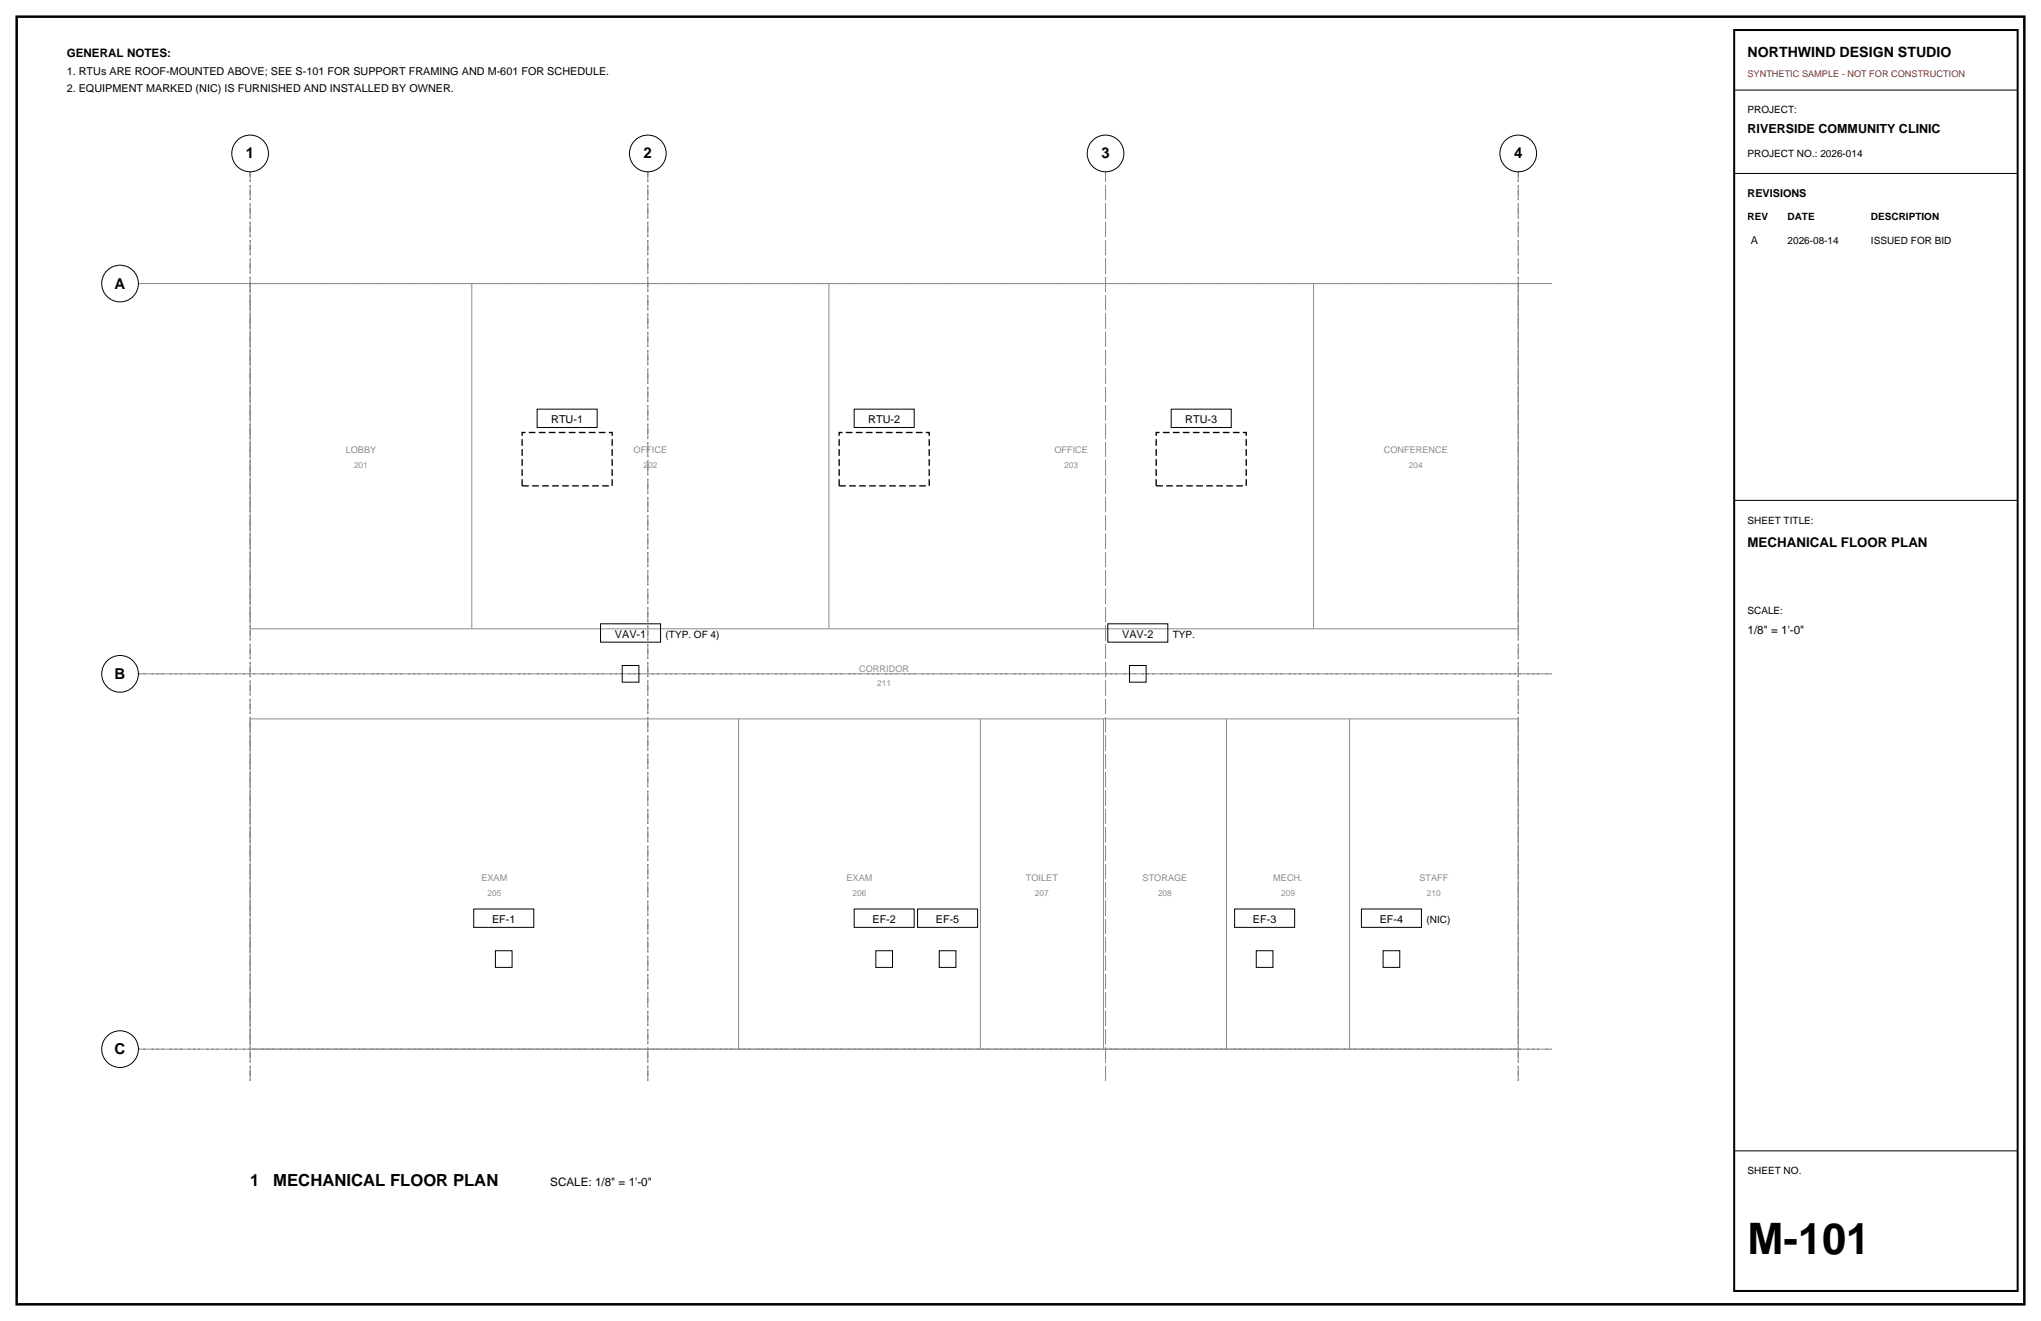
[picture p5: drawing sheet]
<svg xmlns="http://www.w3.org/2000/svg" width="432mm" height="279mm" viewBox="0 0 432 279" stroke-linecap="round" stroke-linejoin="round" font-family="sans-serif">
<defs><g id="words">
<text font-size="9.2" x="369.7" y="265.3">M-101</text>
<g font-size="3.5">
<text x="52.9" y="250.8">1</text>
<text x="57.8" y="250.8">MECHANICAL FLOOR PLAN</text>
</g>
<g font-size="3.2">
<text x="52" y="33.5">1</text>
<text x="136.2" y="33.5">2</text>
<text x="233" y="33.5">3</text>
<text x="320.3" y="33.5">4</text>
<text x="24.3" y="61">A</text>
<text x="24.3" y="143.6">B</text>
<text x="24.3" y="223">C</text>
</g>
<text font-size="3" x="369.7" y="12">NORTHWIND DESIGN STUDIO</text>
<text font-size="2.8" x="369.7" y="115.7">MECHANICAL FLOOR PLAN</text>
<text font-size="2.6" x="369.7" y="28.2">RIVERSIDE COMMUNITY CLINIC</text>
<g font-size="2.5">
<text x="14.1" y="12">GENERAL NOTES:</text>
<text x="369.7" y="134.1">1/8&quot; = 1'-0&quot;</text>
<text x="116.4" y="250.8">SCALE: 1/8&quot; = 1'-0&quot;</text>
</g>
<g font-size="2.3">
<text x="14.1" y="15.9">1. RTUs ARE ROOF-MOUNTED ABOVE; SEE S-101 FOR SUPPORT FRAMING AND M-601 FOR SCHEDULE.</text>
<text x="14.1" y="19.4">2. EQUIPMENT MARKED (NIC) IS FURNISHED AND INSTALLED BY OWNER.</text>
<text x="369.7" y="41.6">REVISIONS</text>
<text x="370.4" y="51.5">A</text>
<text x="116.6" y="89.5">RTU-1</text>
<text x="183.7" y="89.5">RTU-2</text>
<text x="250.8" y="89.5">RTU-3</text>
<text x="130.1" y="134.9">VAV-1</text>
<text x="237.4" y="134.9">VAV-2</text>
<text x="104.1" y="195.3">EF-1</text>
<text x="184.6" y="195.3">EF-2</text>
<text x="198" y="195.3">EF-5</text>
<text x="265.1" y="195.3">EF-3</text>
<text x="291.9" y="195.3">EF-4</text>
</g>
<g font-size="2.1">
<text x="369.7" y="24">PROJECT:</text>
<text x="369.7" y="33.2">PROJECT NO.: 2026-014</text>
<text x="369.7" y="46.6">REV</text>
<text x="378.2" y="46.6">DATE</text>
<text x="395.8" y="46.6">DESCRIPTION</text>
<text x="378.2" y="51.5">2026-08-14</text>
<text x="395.8" y="51.5">ISSUED FOR BID</text>
<text x="369.7" y="110.8">SHEET TITLE:</text>
<text x="369.7" y="129.8">SCALE:</text>
<text x="140.8" y="134.9">(TYP. OF 4)</text>
<text x="248.1" y="134.9">TYP.</text>
<text x="301.8" y="195.3">(NIC)</text>
<text x="369.7" y="248.4">SHEET NO.</text>
</g>
<text font-size="1.9" fill="#d90d0d" x="369.7" y="16.2">SYNTHETIC SAMPLE - NOT FOR CONSTRUCTION</text>
<g font-size="1.9" fill="#8c8c8c">
<text x="73.1" y="95.8">LOBBY</text>
<text x="134" y="95.8">OFFICE</text>
<text x="223.1" y="95.8">OFFICE</text>
<text x="292.8" y="95.8">CONFERENCE</text>
<text x="181.8" y="142.2">CORRIDOR</text>
<text x="101.8" y="186.3">EXAM</text>
<text x="179.1" y="186.3">EXAM</text>
<text x="217" y="186.3">TOILET</text>
<text x="241.7" y="186.3">STORAGE</text>
<text x="269.4" y="186.3">MECH.</text>
<text x="300.3" y="186.3">STAFF</text>
</g>
<g font-size="1.8" fill="#8c8c8c">
<text x="74.9" y="99">201</text>
<text x="136.1" y="99">202</text>
<text x="225.2" y="99">203</text>
<text x="298.1" y="99">204</text>
<text x="185.6" y="145">211</text>
<text x="103.1" y="189.4">205</text>
<text x="180.4" y="189.4">206</text>
<text x="219" y="189.4">207</text>
<text x="245" y="189.4">208</text>
<text x="271" y="189.4">209</text>
<text x="301.9" y="189.4">210</text>
</g>
</g></defs>
<path d="M3.5 3.5h424.8v272.4h-424.8z" fill="none" stroke="#000" stroke-width=".53"/>
<path d="M52.9 36.3v192.7zM137.1 36.3v192.7zM233.9 36.3v192.7zM321.2 36.3v192.7zM29.3 60h299zM29.3 142.5h299zM29.3 221.9h299z" fill="none" stroke="#8c8c8c" stroke-width=".21" stroke-dasharray="2.1 .7 .4 .7" stroke-linecap="butt"/>
<g fill="none" stroke="#000" stroke-width=".21">
<path d="M366.9 19.1h60zM366.9 36.7h60zM113.6 86.5h12.7v3.9h-12.7zM180.7 86.5h12.7v3.9h-12.7zM247.8 86.5h12.7v3.9h-12.7zM366.9 105.8h60zM127.1 131.9h12.7v3.9h-12.7zM234.4 131.9h12.7v3.9h-12.7zM131.6 140.8h3.6v3.5h-3.6zM239 140.8h3.5v3.5h-3.5zM100.2 192.3h12.7v3.8h-12.7zM180.7 192.3h12.7v3.8h-12.7z"/>
<path d="M194.1 192.3h12.7v3.8h-12.7zM261.2 192.3h12.7v3.8h-12.7zM288 192.3h12.7v3.8h-12.7zM104.8 201.1h3.5v3.5h-3.5zM185.3 201.1h3.5v3.5h-3.5zM198.7 201.1h3.5v3.5h-3.5zM265.8 201.1h3.5v3.5h-3.5zM292.6 201.1h3.5v3.5h-3.5zM366.9 243.4h60z"/>
<circle cx="52.9" cy="32.5" r="3.9"/>
<circle cx="137.1" cy="32.5" r="3.9"/>
<circle cx="233.9" cy="32.5" r="3.9"/>
<circle cx="321.2" cy="32.5" r="3.9"/>
<circle cx="25.4" cy="60" r="3.9"/>
<circle cx="25.4" cy="142.5" r="3.9"/>
<circle cx="25.4" cy="221.9" r="3.9"/>
</g>
<g fill="none" stroke="#8c8c8c" stroke-width=".21">
<path d="M52.9 60h268.3zM52.9 60v73zM99.8 60v73zM175.4 60v73zM277.9 60v73zM321.2 60v73zM52.9 133h268.3zM52.9 152v69.9zM52.9 152h268.3zM156.3 152v69.9zM207.4 152v69.9zM233.5 152v69.9z"/>
<path d="M259.5 152v69.9zM285.5 152v69.9zM321.2 152v69.9zM52.9 221.9h268.3z"/>
</g>
<path d="M110.5 91.5h19v11.3h-19zM177.5 91.5h19.1v11.3h-19.1zM244.6 91.5h19.1v11.3h-19.1z" fill="none" stroke="#000" stroke-width=".28" stroke-dasharray="1.4 .7" stroke-linecap="butt"/>
<path d="M366.9 6.4h60v266.6h-60z" fill="none" stroke="#000" stroke-width=".42"/>
<use href="#words"/>
</svg>
